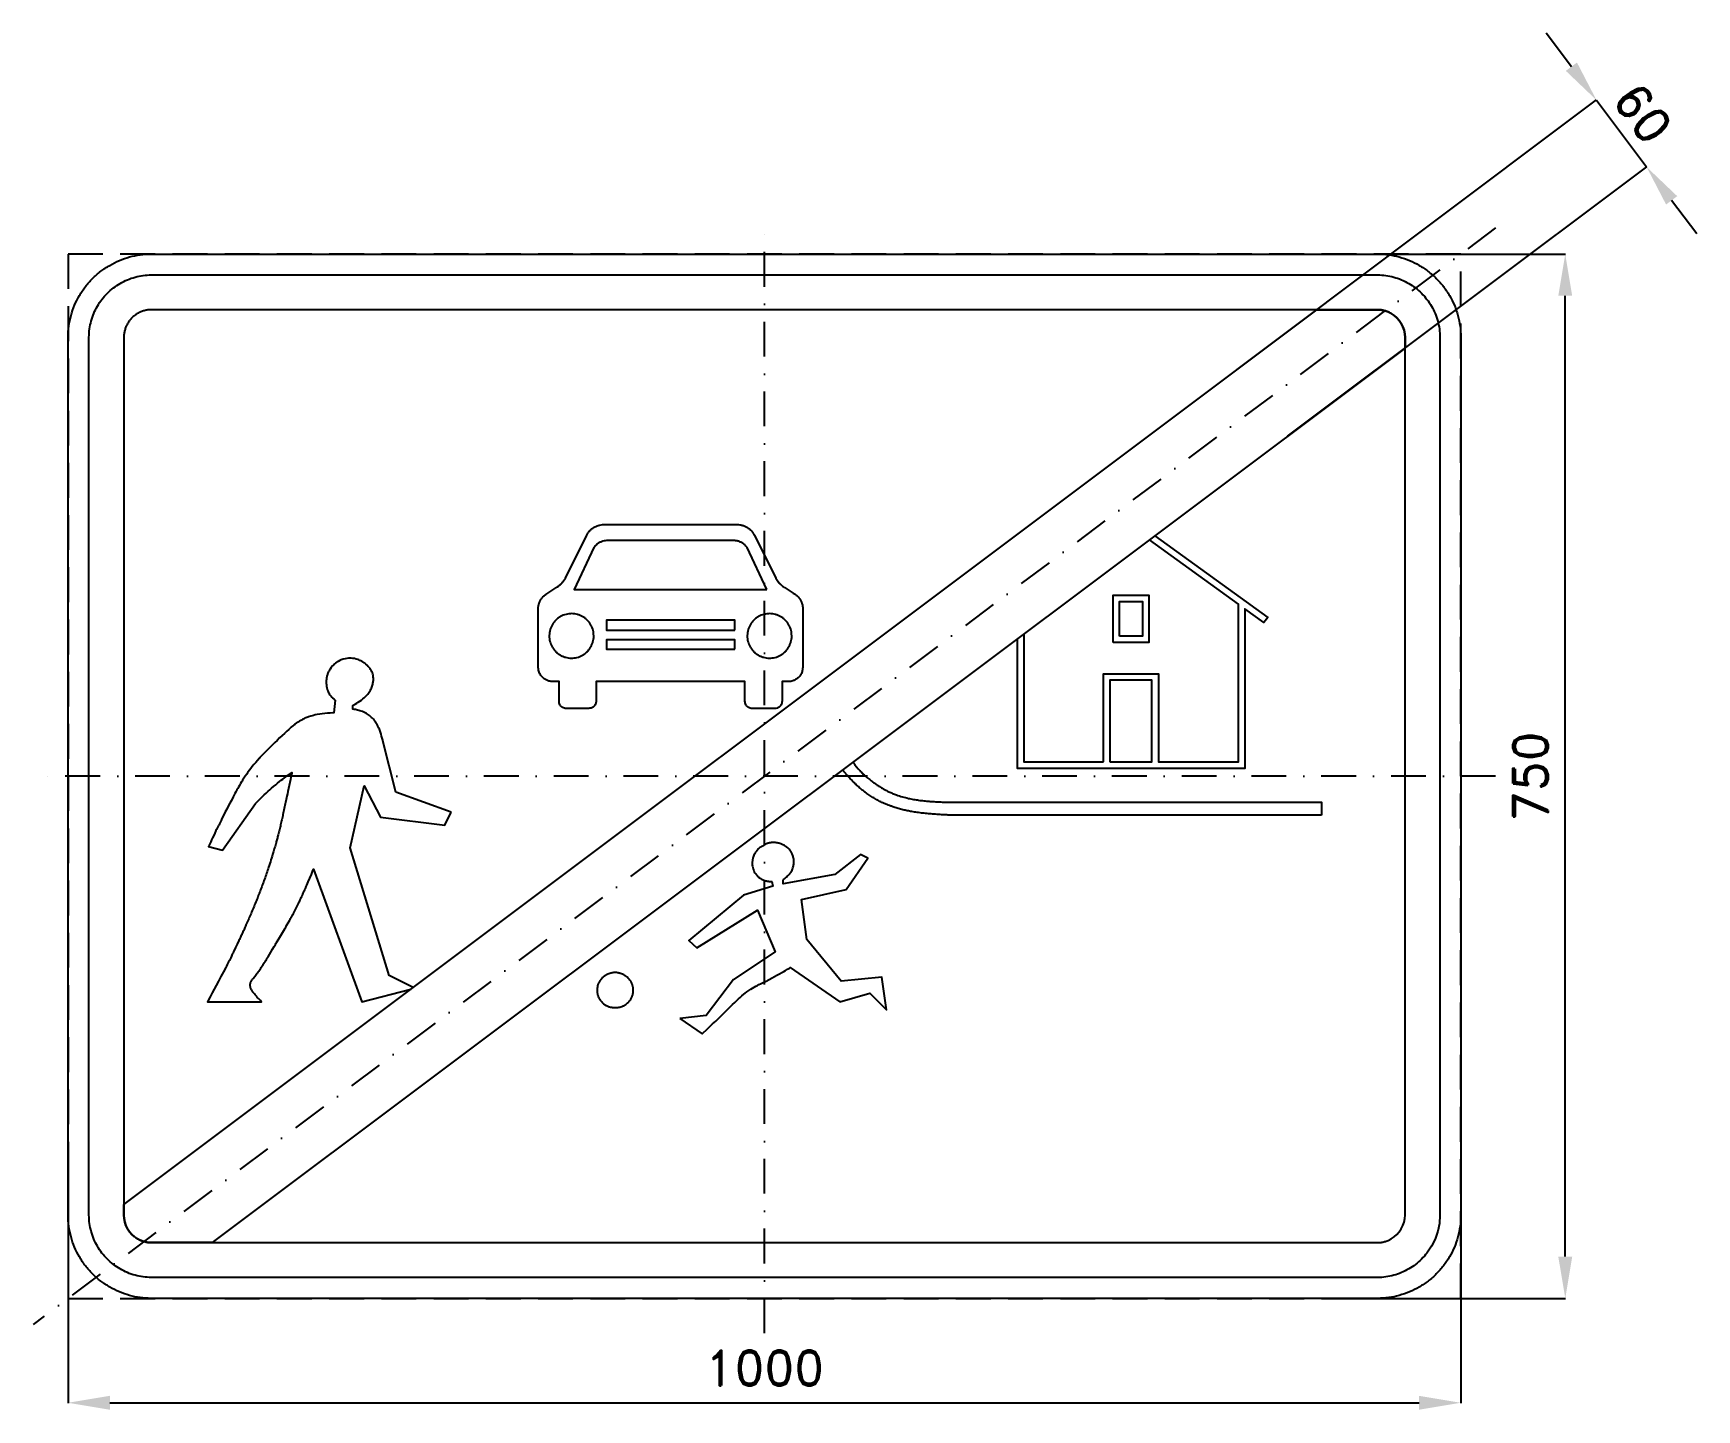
# Model space of a CAD drawing. Header units: millimetres. Extents: x -525 to 669, y -455 to 534.
import ezdxf

# ---------------------------------------------------------------- set-up
doc = ezdxf.new("R2010")
doc.units = ezdxf.units.MM
doc.header["$LTSCALE"] = 5
doc.linetypes.add('ČERCHOVANÁX2', pattern=[2, 1, -0.5, 0, -0.5])
doc.linetypes.add('ČÁRKOVANÁX2', pattern=[1.5, 1, -0.5])
doc.layers.add('Kóty', color=2, linetype='Continuous')
doc.layers.add('Značka', color=7, linetype='Continuous')
doc.styles.get("Standard").update_dxf_attribs({"font": 'romand.shx', "height": 25})
doc.dimstyles.get("Standard").update_dxf_attribs({"dimtxt": 25, "dimasz": 30, "dimexe": 0.18, "dimexo": 0.0625, "dimgap": 12.5, "dimtad": 1, "dimdec": 0, "dimzin": 0, "dimdsep": 46, "dimtxsty": 'Standard', "dimcen": 0.09, "dimadec": 0, "dimazin": 0, "dimtfac": 1, "dimtdec": 0, "dimtofl": 0, "dimtmove": 0, "dimatfit": 3, "dimfxl": 1, "dimtolj": 1, "dimtzin": 0, "dimarcsym": 0})

msp = doc.modelspace()

# ---------------------------------------------------------------- texts
at = {"layer": 'Kóty', "insert": (630.7106, 476.1006), "char_height": 25, "attachment_point": 5, "rotation": 306.8698869}
msp.add_mtext('\\A1;60', dxfattribs=at)

# ---------------------------------------------------------------- blocks, each defined once
blk = doc.blocks.new('*D0')
at = {"layer": 'Defpoints', "color": 0, "transparency": 16777216}
for p in [(386.5, 375), (575, 375), (402.7, -375)]:
    blk.add_point(p, dxfattribs=at)
at = {"layer": 'Kóty', "color": 0, "lineweight": -2, "transparency": 16777216}
for p, q in [((386.6, 375), (575.2, 375)), ((575, -345), (575, 345)), ((402.8, -375), (575.2, -375))]:
    blk.add_line(p, q, dxfattribs=at)
at = {"layer": 'Kóty', "color": 0, "transparency": 16777216}
for points in [[(570, 345), (580, 345), (575, 375)], [(570, -345), (580, -345), (575, -375)]]:
    blk.add_solid(points, dxfattribs=at)
at = {"layer": 'Kóty', "color": 0, "transparency": 16777216, "insert": (550, 0), "char_height": 25, "attachment_point": 5, "rotation": 90}
blk.add_mtext('\\A1;750', dxfattribs=at)
blk = doc.blocks.new('*D1')
at = {"layer": 'Defpoints', "color": 0, "transparency": 16777216}
for p in [(500, -242.4), (-500, -272), (500, -450)]:
    blk.add_point(p, dxfattribs=at)
at = {"layer": 'Kóty', "color": 0, "lineweight": -2, "transparency": 16777216}
for p, q in [((500, -242.4), (500, -450.2)), ((-500, -272), (-500, -450.2)), ((-470, -450), (470, -450))]:
    blk.add_line(p, q, dxfattribs=at)
at = {"layer": 'Kóty', "color": 0, "transparency": 16777216}
for points in [[(-470, -445), (-470, -455), (-500, -450)], [(470, -445), (470, -455), (500, -450)]]:
    blk.add_solid(points, dxfattribs=at)
at = {"layer": 'Kóty', "color": 0, "transparency": 16777216, "insert": (0, -425), "char_height": 25, "attachment_point": 5}
blk.add_mtext('\\A1;1000', dxfattribs=at)

# ---------------------------------------------------------------- dimensions: what is measured, and where the dimension line sits
at = {"layer": 'Kóty'}
dim = msp.add_linear_dim(base=(575, 375), p1=(402.7041, -375), p2=(386.543, 375), angle=90, dimstyle='Standard', dxfattribs=at)
dim.commit()
dim.dimension.update_dxf_attribs({"geometry": '*D0', "text_midpoint": (550, 0)})
dim = msp.add_linear_dim(base=(500, -450), p1=(-500, -271.9728), p2=(500, -242.355), dimstyle='Standard', dxfattribs=at)
dim.commit()
dim.dimension.update_dxf_attribs({"geometry": '*D1', "text_midpoint": (0, -425)})

# ---------------------------------------------------------------- linework, layer by layer
at = {"layer": 'Kóty'}
for p, q in [((579.4042, 509.5528), (561.4042, 533.5528)), ((339.5427, 292.1568), (597.5482, 485.6608)), ((375.5426, 244.157), (633.548, 437.661)), ((669.404, 389.553), (651.404, 413.553))]:
    msp.add_line(p, q, dxfattribs=at)
msp.add_lwpolyline([(597.4042, 485.5528), (633.404, 437.553)], dxfattribs=at)
for points in [[(583.4042, 512.5528), (575.4042, 506.5528), (597.4042, 485.5528)], [(655.404, 416.553), (647.404, 410.553), (633.404, 437.553)]]:
    msp.add_solid(points, dxfattribs=at)
at = {"layer": 'Značka', "color": 6, "linetype": 'ČERCHOVANÁX2', "ltscale": 5}
msp.add_line((525, 393.75), (-525, -393.75), dxfattribs=at)
for points in [[(0, -400), (0, 400)], [(525, 0), (-525, 0)]]:
    msp.add_lwpolyline(points, dxfattribs=at)
at = {"layer": 'Značka', "color": 5}
for points in [[(-440, -375), (-440.24, -374.999), (-440.47, -374.998, -0.0321778), (-448.22, -374.455, -0.0354441), (-455.83, -372.873, -0.0362736), (-463.2, -370.384, -0.0344121), (-470.14, -366.883, -0.0337101), (-476.6, -362.571, -0.0340833), (-482.43, -357.426, -0.0342091), (-487.58, -351.604, -0.0342289), (-491.88, -345.136, -0.0340264), (-495.36, -338.191, -0.0334163), (-497.87, -330.832, -0.0341134), (-499.48, -323.215, -0.0367486), (-500, -315.471), (-500, -315.236), (-500, -315), (-500, 315), (-500, 315.236), (-500, 315.471, -0.0321795), (-499.46, 323.219, -0.0354563), (-497.87, 330.832, -0.0362667), (-495.38, 338.195, -0.0344283), (-491.88, 345.136, -0.0337327), (-487.57, 351.603, -0.034076), (-482.43, 357.426, -0.034198), (-476.6, 362.576, -0.0342084), (-470.14, 366.883, -0.034041), (-463.19, 370.359, -0.0334151), (-455.83, 372.873, -0.0341264), (-448.22, 374.481, -0.0367402), (-440.47, 374.998), (-440.24, 374.999), (-440, 375), (440, 375), (440.24, 374.999), (440.47, 374.998, -0.032176), (448.22, 374.455, -0.0354529), (455.83, 372.873, -0.0362606), (463.2, 370.384, -0.0344037), (470.14, 366.883, -0.0337135), (476.6, 362.571, -0.0340917), (482.43, 357.426, -0.0341856), (487.58, 351.604, -0.0342456), (491.88, 345.136, -0.0340273), (495.36, 338.191, -0.0333729), (497.87, 330.832, -0.0341419), (499.48, 323.215, -0.0367803), (500, 315.471), (500, 315.236), (500, 315), (500, -315), (500, -315.236), (500, -315.471, -0.0322106), (499.46, -323.219, -0.0353954), (497.87, -330.832, -0.0362515), (495.38, -338.195, -0.034424), (491.88, -345.136, -0.0337189), (487.57, -351.603, -0.0340785), (482.43, -357.426, -0.0342032), (476.6, -362.576, -0.0342398), (470.14, -366.883, -0.0340357), (463.19, -370.359, -0.0334142), (455.83, -372.873, -0.0341347), (448.22, -374.481, -0.0367462), (440.47, -374.998), (440.24, -374.999), (440, -375), (-440, -375)], [(-440, -375), (-440.24, -374.999), (-440.47, -374.998, -0.0321778), (-448.22, -374.455, -0.0354441), (-455.83, -372.873, -0.0362736), (-463.2, -370.384, -0.0344121), (-470.14, -366.883, -0.0337101), (-476.6, -362.571, -0.0340833), (-482.43, -357.426, -0.0342091), (-487.58, -351.604, -0.0342289), (-491.88, -345.136, -0.0340264), (-495.36, -338.191, -0.0334163), (-497.87, -330.832, -0.0341134), (-499.48, -323.215, -0.0367486), (-500, -315.471), (-500, -315.236), (-500, -315), (-500, 315), (-500, 315.236), (-500, 315.471, -0.0321795), (-499.46, 323.219, -0.0354563), (-497.87, 330.832, -0.0362667), (-495.38, 338.195, -0.0344283), (-491.88, 345.136, -0.0337327), (-487.57, 351.603, -0.034076), (-482.43, 357.426, -0.034198), (-476.6, 362.576, -0.0342084), (-470.14, 366.883, -0.034041), (-463.19, 370.359, -0.0334151), (-455.83, 372.873, -0.0341264), (-448.22, 374.481, -0.0367402), (-440.47, 374.998), (-440.24, 374.999), (-440, 375), (440, 375), (440.24, 374.999), (440.47, 374.998, -0.032176), (448.22, 374.455, -0.0354529), (455.83, 372.873, -0.0362606), (463.2, 370.384, -0.0344037), (470.14, 366.883, -0.0337135), (476.6, 362.571, -0.0340917), (482.43, 357.426, -0.0341856), (487.58, 351.604, -0.0342456), (491.88, 345.136, -0.0340273), (495.36, 338.191, -0.0333729), (497.87, 330.832, -0.0341419), (499.48, 323.215, -0.0367803), (500, 315.471), (500, 315.236), (500, 315), (500, -315), (500, -315.236), (500, -315.471, -0.0322106), (499.46, -323.219, -0.0353954), (497.87, -330.832, -0.0362515), (495.38, -338.195, -0.034424), (491.88, -345.136, -0.0337189), (487.57, -351.603, -0.0340785), (482.43, -357.426, -0.0342032), (476.6, -362.576, -0.0342398), (470.14, -366.883, -0.0340357), (463.19, -370.359, -0.0334142), (455.83, -372.873, -0.0341347), (448.22, -374.481, -0.0367462), (440.47, -374.998), (440.24, -374.999), (440, -375), (-440, -375)], [(-440, -360), (-440.18, -359.999), (-440.35, -359.999, -0.0321796), (-446.16, -359.592, -0.0354445), (-451.87, -358.405, -0.036268), (-457.4, -356.538, -0.034425), (-462.6, -353.912, -0.0337284), (-467.45, -350.678, -0.0340851), (-471.82, -346.82, -0.0342169), (-475.68, -342.453, -0.0342177), (-478.91, -337.602, -0.0340356), (-481.52, -332.393, -0.0334423), (-483.41, -326.874, -0.034154), (-484.61, -321.161, -0.0367489), (-485, -315.353), (-485, -315.177), (-485, -315), (-485, 315), (-485, 315.177), (-485, 315.353, -0.0321885), (-484.59, 321.164, -0.0354761), (-483.41, 326.874, -0.0362831), (-481.54, 332.397, -0.0344295), (-478.91, 337.602, -0.0337327), (-475.68, 342.452, -0.0340793), (-471.82, 346.82, -0.034196), (-467.45, 350.682, -0.0342452), (-462.6, 353.912, -0.0340487), (-457.39, 356.519, -0.0334148), (-451.87, 358.405, -0.0341222), (-446.16, 359.611, -0.0367394), (-440.35, 359.999), (-440.18, 360), (-440, 360), (440, 360), (440.18, 359.999), (440.35, 359.999, -0.0321901), (446.16, 359.592, -0.0354333), (451.87, 358.405, -0.0362606), (457.4, 356.538, -0.0344001), (462.6, 353.912, -0.0337217), (467.45, 350.678, -0.0340516), (471.82, 346.82, -0.0342117), (475.68, 342.453, -0.0342162), (478.91, 337.602, -0.0340393), (481.52, 332.393, -0.0333982), (483.41, 326.874, -0.0341347), (484.61, 321.161, -0.0367067), (485, 315.353), (485, 315.177), (485, 315), (485, -315), (485, -315.177), (485, -315.353), (484.59, -321.164), (483.41, -326.874), (481.54, -332.397), (478.91, -337.602), (475.68, -342.452, -0.0340776), (471.82, -346.82, -0.0342295), (467.45, -350.682, -0.0342299), (462.6, -353.912, -0.034048), (457.39, -356.519, -0.0334148), (451.87, -358.405, -0.0341185), (446.16, -359.611, -0.0367444), (440.35, -359.999), (440.18, -360), (440, -360), (-440, -360)], [(-440, -335), (440, -335), (440.08, -335), (440.16, -334.999, 0.0321789), (442.74, -334.818, 0.0354579), (445.28, -334.291, 0.0362767), (447.73, -333.461), (450.05, -332.294), (452.2, -330.857), (454.14, -329.142), (455.86, -327.201), (457.29, -325.045), (458.45, -322.73), (459.29, -320.277), (459.83, -317.738), (460, -315.157), (460, -315.079), (460, -315), (460, 315), (460, 315.079), (460, 315.157), (459.82, 317.74), (459.29, 320.277), (458.46, 322.732), (457.29, 325.045), (455.86, 327.201), (454.14, 329.142), (452.2, 330.859), (450.05, 332.294, 0.0340541), (447.73, 333.453, 0.0334086), (445.28, 334.291, 0.0341855), (442.74, 334.827, 0.0367465), (440.16, 334.999), (440.08, 335), (440, 335), (-440, 335), (-440.08, 335), (-440.16, 334.999, 0.032183), (-442.74, 334.818, 0.0354467), (-445.28, 334.291, 0.0362744), (-447.73, 333.461, 0.0344248), (-450.05, 332.294, 0.033755), (-452.2, 330.857, 0.0340968), (-454.14, 329.142, 0.034164), (-455.86, 327.201, 0.0342056), (-457.29, 325.045, 0.0340348), (-458.45, 322.73, 0.0334698), (-459.29, 320.277, 0.0341275), (-459.83, 317.738, 0.0367663), (-460, 315.157), (-460, 315.079), (-460, 315), (-460, -315), (-460, -315.079), (-460, -315.157), (-459.82, -317.74), (-459.29, -320.277), (-458.46, -322.732), (-457.29, -325.045), (-455.86, -327.201), (-454.14, -329.142), (-452.2, -330.859, 0.0342041), (-450.05, -332.294, 0.0340291), (-447.73, -333.453, 0.0334198), (-445.28, -334.291, 0.0341179), (-442.74, -334.827, 0.0367402), (-440.16, -334.999), (-440.08, -335), (440.08, -335)], [(-18.672, 180.705), (-17.563, 180.543, -0.0129764), (-16.46, 180.342, -0.0171912), (-15.517, 180.11, -0.021849), (-14.595, 179.805, -0.0250829), (-13.594, 179.371, -0.0210307), (-12.636, 178.846, -0.0200598), (-11.677, 178.225, -0.0203362), (-10.772, 177.529, -0.0198467), (-10.008, 176.851, -0.0230303), (-9.305, 176.11, -0.0233128), (-8.65, 175.288, -0.0191757), (-8.067, 174.413, -0.0100556), (-7.651, 173.712), (-7.255, 173), (8.066, 142.225), (10.081, 139.271), (10.414, 138.916), (10.751, 138.565, 0.00648991), (11.141, 138.174, 0.0080533), (11.542, 137.795, 0.00724542), (11.92, 137.458), (12.307, 137.131), (12.681, 136.827), (13.061, 136.532), (13.387, 136.29), (13.718, 136.056, 0.00914581), (14.333, 135.65), (14.957, 135.258), (20.72, 131.533, -0.00424504), (21.57, 130.972, -0.0126881), (22.401, 130.383, -0.0210036), (23.286, 129.658, -0.0253279), (24.1, 128.855, -0.023507), (24.774, 128.058, -0.0201797), (25.376, 127.204, -0.0176366), (25.889, 126.359, -0.0174209), (26.342, 125.481, -0.0163302), (26.68, 124.716, -0.0199405), (26.961, 123.93, -0.0233391), (27.233, 122.914, -0.0153746), (27.425, 121.879), (27.497, 121.408), (27.564, 120.936), (27.564, 78.384), (27.413, 77.113, -0.0211122), (27.191, 75.854, -0.0338308), (26.79, 74.495, -0.0404743), (26.194, 73.211, -0.0373877), (25.487, 72.131, -0.0318609), (24.637, 71.157, -0.0276848), (23.742, 70.329, -0.0274914), (22.761, 69.605, -0.0259502), (21.867, 69.067, -0.0314355), (20.919, 68.636, -0.0372162), (19.648, 68.248, -0.0246373), (18.337, 68.02, -0.00638596), (17.733, 67.947, -0.00214933), (17.129, 67.884), (12.616, 67.884), (12.616, 53.886, -0.014709), (12.503, 52.889, -0.0444232), (12.274, 51.915, -0.0794268), (11.584, 50.623, -0.0852275), (10.529, 49.624, -0.0826207), (9.048, 48.937, -0.0258815), (7.406, 48.57), (-8.807, 48.57, -0.0193052), (-10.145, 48.842, -0.059536), (-11.406, 49.313, -0.0769141), (-12.543, 50.171, -0.0811075), (-13.362, 51.33, -0.0635029), (-13.796, 52.57, -0.0205073), (-14.021, 53.886), (-14.021, 67.884), (-120.851, 67.884), (-120.851, 53.886, -0.014133), (-120.98, 52.902, -0.042593), (-121.219, 51.941, -0.079408), (-121.939, 50.619, -0.0859733), (-123.033, 49.604, -0.0788961), (-124.474, 48.937, -0.0248675), (-126.066, 48.57), (-142.278, 48.57, -0.0205264), (-143.679, 48.845, -0.0635846), (-144.993, 49.341, -0.0771901), (-146.099, 50.198, -0.0815768), (-146.886, 51.348, -0.064437), (-147.293, 52.581, -0.0207731), (-147.489, 53.886), (-147.489, 67.884), (-152.002, 67.884), (-152.739, 67.962), (-153.476, 68.057, -0.0241112), (-154.703, 68.292, -0.0366109), (-155.888, 68.674, -0.0308776), (-156.785, 69.09, -0.0243669), (-157.634, 69.605, -0.0281569), (-158.663, 70.371, -0.0292052), (-159.598, 71.25, -0.0339855), (-160.477, 72.285, -0.0399359), (-161.192, 73.436, -0.0417565), (-161.762, 74.764, -0.0338671), (-162.127, 76.165, -0.0178045), (-162.308, 77.271, -0.00595321), (-162.436, 78.384), (-162.436, 120.936, -0.00169105), (-162.354, 121.512, -0.00500037), (-162.263, 122.087, -0.0150936), (-162.072, 123.058, -0.0230818), (-161.809, 124.009, -0.0196414), (-161.537, 124.755, -0.0153457), (-161.215, 125.481, -0.0178118), (-160.736, 126.404, -0.0185506), (-160.191, 127.29, -0.0216249), (-159.551, 128.182, -0.0251357), (-158.831, 129.009, -0.0260853), (-157.986, 129.812, -0.0209967), (-157.069, 130.533), (-156.338, 131.044), (-155.592, 131.533), (-149.83, 135.258), (-149.189, 135.661), (-148.558, 136.079), (-148.243, 136.302), (-147.934, 136.532), (-147.534, 136.843), (-147.141, 137.163), (-146.736, 137.508), (-146.34, 137.864), (-145.934, 138.252), (-145.539, 138.652), (-145.245, 138.96), (-144.953, 139.271), (-142.939, 142.225), (-127.618, 173), (-127.306, 173.559), (-126.986, 174.114, -0.0164069), (-126.402, 175.034, -0.0249738), (-125.746, 175.9, -0.0212635), (-125.163, 176.549, -0.0168478), (-124.531, 177.152, -0.0195208), (-123.655, 177.885, -0.0202464), (-122.723, 178.546, -0.0234274), (-121.688, 179.165, -0.0272068), (-120.597, 179.677, -0.0281812), (-119.387, 180.1, -0.0228447), (-118.139, 180.397), (-117.172, 180.566), (-116.2, 180.705), (-18.672, 180.705)], [(1.636, 134.093), (-12.457, 164.314), (-12.882, 164.8), (-13.314, 165.28, 0.0177408), (-14.091, 166.068, 0.0276544), (-14.934, 166.782, 0.0244266), (-15.687, 167.305, 0.0194535), (-16.483, 167.76, 0.0181159), (-17.349, 168.18, 0.0187115), (-18.242, 168.535, 0.0183388), (-19.062, 168.8, 0.0210468), (-19.899, 168.999, 0.0214246), (-20.774, 169.135, 0.0179488), (-21.658, 169.203), (-22.345, 169.221), (-23.032, 169.222), (-111.84, 169.222), (-112.626, 169.219), (-113.41, 169.193), (-114.272, 169.113, 0.0208416), (-115.125, 168.967), (-115.932, 168.765), (-116.721, 168.503), (-117.568, 168.161, 0.0174549), (-118.39, 167.76, 0.0205563), (-119.227, 167.279, 0.0251797), (-120.015, 166.724, 0.0282089), (-120.902, 165.955, 0.0178988), (-121.717, 165.107), (-122.069, 164.712), (-122.415, 164.314), (-136.508, 134.093), (1.636, 134.093)], [(-122.551, 100.765, 0.00964589), (-122.721, 102.745, 0.0292488), (-123.042, 104.695, 0.0384773), (-123.673, 106.683, 0.034259), (-124.587, 108.566, 0.0331438), (-125.723, 110.322, 0.0343774), (-127.082, 111.906, 0.0346834), (-128.629, 113.309, 0.0343968), (-130.356, 114.487, 0.0343533), (-132.215, 115.441, 0.0344143), (-134.187, 116.132, 0.0344244), (-136.229, 116.573, 0.0344111), (-138.313, 116.73, 0.0343981), (-140.4, 116.627, 0.0344177), (-142.453, 116.24, 0.0343962), (-144.442, 115.601, 0.034402), (-146.325, 114.696, 0.0343963), (-148.082, 113.564, 0.0344377), (-149.666, 112.202, 0.0344108), (-151.069, 110.654, 0.0344036), (-152.247, 108.928, 0.0344108), (-153.202, 107.07, 0.0344307), (-153.893, 105.099, 0.0344175), (-154.334, 103.057, 0.0344227), (-154.491, 100.974, 0.0344361), (-154.389, 98.888, 0.034424), (-154.001, 96.835, 0.0344079), (-153.362, 94.846, 0.0344152), (-152.456, 92.964, 0.0344028), (-151.324, 91.208, 0.0344069), (-149.962, 89.624, 0.0344306), (-148.413, 88.221, 0.0344167), (-146.687, 87.043, 0.0344174), (-144.829, 86.089, 0.0344288), (-142.857, 85.398, 0.0344055), (-140.814, 84.957, 0.0344283), (-138.731, 84.8, 0.0344125), (-136.644, 84.903, 0.0344001), (-134.591, 85.29, 0.0344002), (-132.601, 85.929, 0.0344156), (-130.718, 86.834, 0.0344194), (-128.962, 87.966, 0.0343776), (-127.378, 89.328, 0.0344035), (-125.974, 90.876, 0.0345712), (-124.796, 92.602, 0.0344156), (-123.844, 94.459, 0.0337084), (-123.151, 96.431, 0.0344857), (-122.703, 98.475, 0.0373059), (-122.552, 100.556), (-122.552, 100.661), (-122.551, 100.765)], [(19.62, 100.765, 0.00961528), (19.45, 102.745, 0.0292486), (19.128, 104.695, 0.0385052), (18.498, 106.683, 0.0342462), (17.584, 108.566, 0.0331193), (16.448, 110.322, 0.0343666), (15.089, 111.906, 0.0346826), (13.542, 113.309, 0.034389), (11.815, 114.487, 0.0343533), (9.956, 115.441, 0.0344047), (7.984, 116.132, 0.0344244), (5.942, 116.573, 0.0344095), (3.858, 116.73, 0.0343967), (1.771, 116.627, 0.0344155), (-0.282, 116.24, 0.0343962), (-2.271, 115.601, 0.034402), (-4.155, 114.696, 0.0344121), (-5.911, 113.564, 0.0344377), (-7.495, 112.202, 0.0344108), (-8.898, 110.654, 0.0344277), (-10.076, 108.928, 0.0344236), (-11.031, 107.07, 0.0344171), (-11.722, 105.099, 0.034446), (-12.163, 103.057, 0.0344372), (-12.32, 100.974, 0.0344215), (-12.218, 98.888, 0.034424), (-11.83, 96.835, 0.0344358), (-11.191, 94.846, 0.0344152), (-10.285, 92.964, 0.0344273), (-9.153, 91.208, 0.0344069), (-7.791, 89.624, 0.0344306), (-6.242, 88.221, 0.0344253), (-4.517, 87.043, 0.0344103), (-2.658, 86.089, 0.0344245), (-0.686, 85.398, 0.0343993), (1.356, 84.957, 0.0344267), (3.44, 84.8, 0.0344125), (5.527, 84.903, 0.0344033), (7.58, 85.29, 0.0343903), (9.57, 85.929, 0.0344029), (11.453, 86.834, 0.0344203), (13.209, 87.966, 0.0343868), (14.793, 89.328, 0.0343707), (16.197, 90.876, 0.0345594), (17.375, 92.602, 0.0344156), (18.327, 94.459, 0.0337223), (19.02, 96.431, 0.0345142), (19.468, 98.475, 0.0372913), (19.619, 100.556), (19.619, 100.661), (19.62, 100.765)], [(-224.883, -25.95), (-264.778, -11.45), (-273.935, 25.354), (-273.992, 25.572), (-274.049, 25.789), (-274.453, 27.305), (-274.874, 28.817), (-275.295, 30.243, 0.00682084), (-275.749, 31.658, 0.00869977), (-276.239, 33.05, 0.0109243), (-276.784, 34.421, 0.00995795), (-277.257, 35.495, 0.0107686), (-277.775, 36.548, 0.0130492), (-278.374, 37.645, 0.0154557), (-279.034, 38.705), (-279.157, 38.89), (-279.281, 39.074), (-279.373, 39.189), (-279.464, 39.304), (-279.65, 39.531), (-279.838, 39.757), (-280.311, 40.312), (-280.796, 40.858), (-281.459, 41.565), (-282.15, 42.244), (-282.871, 42.895), (-283.622, 43.511), (-284.249, 43.984), (-284.897, 44.429), (-285.755, 44.956), (-286.64, 45.438), (-287.652, 45.935), (-288.691, 46.373), (-289.566, 46.688), (-290.455, 46.964), (-291.35, 47.215), (-292.251, 47.445), (-292.978, 47.621), (-293.707, 47.792), (-294.484, 47.974), (-295.261, 48.16), (-295.399, 48.193), (-295.537, 48.227), (-295.537, 50.759), (-295.365, 50.861), (-295.192, 50.964), (-293.978, 51.691), (-292.769, 52.429), (-291.62, 53.149), (-290.488, 53.895), (-289.379, 54.672), (-288.304, 55.494), (-287.476, 56.182), (-286.681, 56.908, 0.0172592), (-285.739, 57.87, 0.01775), (-284.866, 58.895, 0.0238804), (-283.817, 60.336, 0.0242267), (-282.91, 61.871, 0.0206486), (-282.252, 63.22, 0.0207882), (-281.707, 64.619, 0.0214722), (-281.276, 66.038, 0.0233598), (-280.973, 67.49, 0.0196582), (-280.824, 68.641, 0.0208388), (-280.769, 69.8, 0.0280556), (-280.828, 71.217, 0.0322671), (-281.057, 72.615, 0.0361412), (-281.508, 74.137, 0.0314809), (-282.16, 75.587, 0.0239428), (-282.818, 76.734, 0.0227557), (-283.579, 77.813, 0.0216323), (-284.427, 78.831, 0.0205156), (-285.358, 79.774), (-286.15, 80.478), (-286.984, 81.13, 0.0187897), (-288.063, 81.868), (-289.194, 82.526, 0.0201811), (-290.562, 83.201, 0.0205571), (-291.98, 83.763), (-293.153, 84.139), (-294.349, 84.427), (-295.546, 84.627), (-296.756, 84.731), (-297.725, 84.751), (-298.693, 84.701), (-299.913, 84.543), (-301.121, 84.3), (-302.504, 83.95, 0.0229348), (-303.855, 83.497, 0.0215014), (-304.967, 83.02), (-306.038, 82.454), (-307.072, 81.815, 0.0188406), (-308.055, 81.1), (-308.802, 80.481, 0.020702), (-309.499, 79.809, 0.0213489), (-310.292, 78.908), (-311.034, 77.96), (-311.878, 76.826, 0.0238221), (-312.645, 75.643, 0.0237474), (-313.186, 74.622, 0.0202331), (-313.636, 73.555, 0.0186413), (-314.006, 72.472, 0.019161), (-314.293, 71.364, 0.0167173), (-314.465, 70.466, 0.0193481), (-314.573, 69.559, 0.0196732), (-314.621, 68.416, 0.00710837), (-314.608, 67.27, 0.00510844), (-314.58, 66.288, 0.01383), (-314.515, 65.309, 0.0141911), (-314.422, 64.53, 0.0136033), (-314.286, 63.757, 0.0133592), (-314.118, 63.019, 0.0143129), (-313.911, 62.292), (-313.722, 61.735), (-313.499, 61.192), (-313.182, 60.545), (-312.833, 59.912), (-312.421, 59.192), (-311.976, 58.494), (-311.556, 57.924), (-311.104, 57.378), (-310.626, 56.841), (-310.13, 56.322), (-309.722, 55.916), (-309.304, 55.518), (-308.859, 55.106), (-308.403, 54.705), (-308.322, 54.636), (-308.241, 54.567), (-309.259, 45.438), (-309.546, 45.425), (-309.832, 45.412), (-311.813, 45.314), (-313.792, 45.188), (-315.638, 45.036), (-317.48, 44.837), (-319.285, 44.597), (-321.081, 44.296), (-322.492, 44.014), (-323.894, 43.684), (-325.616, 43.208), (-327.313, 42.645, 0.021469), (-329.908, 41.597, 0.0219897), (-332.403, 40.328, 0.0169622), (-334.421, 39.12, 0.0133542), (-336.361, 37.792, 0.0107771), (-338.256, 36.371, 0.00908415), (-340.093, 34.876), (-341.531, 33.64), (-342.942, 32.373), (-344.66, 30.777), (-346.36, 29.162), (-348.174, 27.429), (-349.981, 25.688), (-351.466, 24.243), (-352.946, 22.792), (-354.414, 21.348), (-355.876, 19.899), (-357.037, 18.739), (-358.203, 17.582), (-359.665, 16.147, 0.00884206), (-361.101, 14.686, 0.0102441), (-362.6, 13.038), (-364.059, 11.352), (-365.291, 9.923), (-366.512, 8.486), (-367.716, 7.021), (-368.894, 5.533), (-369.816, 4.328), (-370.701, 3.098, 0.00764918), (-371.749, 1.527), (-372.79, -0.049), (-373.766, -1.452), (-374.732, -2.861, 0.00959958), (-375.503, -4.076), (-376.239, -5.314), (-376.965, -6.571), (-377.675, -7.836), (-378.237, -8.86), (-378.793, -9.887), (-379.485, -11.177), (-380.172, -12.469), (-381.469, -14.939), (-382.763, -17.411), (-383.853, -19.478), (-384.944, -21.545), (-386.03, -23.624), (-387.108, -25.708), (-387.966, -27.382), (-388.803, -29.066), (-389.815, -31.191, -0.00668306), (-390.843, -33.308, -0.00597412), (-391.9, -35.34), (-392.963, -37.368, 0.00591318), (-393.815, -39.08), (-394.638, -40.806), (-395.459, -42.541), (-396.275, -44.277), (-396.928, -45.674), (-397.581, -47.071), (-398.283, -48.562), (-398.991, -50.049), (-399.117, -50.312), (-399.243, -50.575), (-389.069, -53.131), (-365.432, -19.588), (-365.225, -19.383), (-365.019, -19.178), (-363.56, -17.724), (-362.099, -16.271), (-360.682, -14.878), (-359.252, -13.497), (-357.805, -12.125), (-356.343, -10.769), (-355.167, -9.7), (-353.972, -8.652), (-352.467, -7.384), (-350.951, -6.129), (-349.582, -4.988), (-348.201, -3.864), (-347.055, -2.976), (-345.893, -2.109), (-344.728, -1.255), (-343.558, -0.407), (-342.611, 0.278), (-341.665, 0.964), (-340.643, 1.713), (-339.626, 2.468), (-339.444, 2.604), (-339.262, 2.74), (-339.331, 2.421), (-339.399, 2.102), (-339.535, 1.464), (-339.67, 0.826), (-340.012, -0.773), (-340.356, -2.372), (-340.815, -4.511), (-341.271, -6.65), (-341.729, -8.804), (-342.186, -10.958), (-342.553, -12.696), (-342.917, -14.435), (-343.374, -16.634), (-343.829, -18.833, -0.00143939), (-344.754, -23.219, -0.00191154), (-345.707, -27.599, -0.00190718), (-346.526, -31.242, -0.00213904), (-347.373, -34.879, -0.00231457), (-348.248, -38.497, -0.00245166), (-349.157, -42.107, -0.00225305), (-349.904, -44.974, -0.00275828), (-350.68, -47.834, -0.00317357), (-351.684, -51.374, -0.00204256), (-352.725, -54.903, -0.0028988), (-354.329, -60.177, -0.00424552), (-356.008, -65.428, -0.00380458), (-357.462, -69.757, -0.00327671), (-358.977, -74.066, -0.00295684), (-360.531, -78.334, -0.00289155), (-362.136, -82.583, -0.00232252), (-363.443, -85.951, -0.00242672), (-364.783, -89.306, -0.00253648), (-366.487, -93.46, -0.00143521), (-368.224, -97.6, -0.00129971), (-369.877, -101.493, -0.00222953), (-371.559, -105.375, -0.00200178), (-372.973, -108.571, -0.00155176), (-374.409, -111.756, -0.00141318), (-375.856, -114.919, -0.00158408), (-377.321, -118.073), (-378.503, -120.584), (-379.692, -123.092), (-381.185, -126.223, -0.00290946), (-382.704, -129.342, -0.00390328), (-384.718, -133.343, -0.00186938), (-386.778, -137.32), (-388.495, -140.601), (-390.223, -143.875), (-391.958, -147.135), (-393.7, -150.39), (-395.097, -152.994), (-396.496, -155.597), (-397.986, -158.37), (-399.474, -161.144), (-399.737, -161.636), (-400, -162.128), (-361.101, -162.128), (-361.193, -162.025), (-361.286, -161.923), (-361.944, -161.197), (-362.605, -160.473), (-363.25, -159.769), (-363.893, -159.064), (-364.548, -158.339), (-365.192, -157.604), (-365.71, -156.994), (-366.218, -156.375), (-366.76, -155.695), (-367.282, -155), (-367.374, -154.874), (-367.465, -154.747), (-367.5, -154.69), (-367.534, -154.633), (-367.606, -154.515), (-367.676, -154.396), (-367.861, -154.08), (-368.04, -153.762), (-368.282, -153.309), (-368.509, -152.848), (-368.72, -152.374, -0.0147223), (-368.905, -151.889), (-369.029, -151.508, -0.017579), (-369.128, -151.119, -0.0244901), (-369.209, -150.654, -0.0282147), (-369.241, -150.183, -0.0516311), (-369.164, -149.278, -0.0403186), (-368.922, -148.398, -0.0277141), (-368.623, -147.661, -0.0204931), (-368.255, -146.959, -0.0157851), (-367.818, -146.243, -0.0117241), (-367.342, -145.551), (-366.931, -144.992), (-366.509, -144.442), (-365.971, -143.752), (-365.432, -143.063, 0.00644002), (-363.523, -140.555, 0.00811132), (-361.689, -137.992, 0.00632969), (-360.28, -135.917, 0.00475201), (-358.918, -133.811, 0.00353986), (-357.624, -131.744, 0.0029142), (-356.356, -129.66), (-355.371, -128.01), (-354.396, -126.354), (-353.185, -124.287), (-351.968, -122.224, -0.00217863), (-350.305, -119.457), (-348.632, -116.695), (-347.229, -114.36), (-345.837, -112.019), (-344.442, -109.657, 0.00190888), (-343.061, -107.286), (-341.966, -105.376), (-340.886, -103.457, 0.00252677), (-339.552, -101.044, 0.00277928), (-338.245, -98.617, 0.00479847), (-336.289, -94.863, 0.00550093), (-334.411, -91.07, 0.00423261), (-332.914, -87.91, 0.00302352), (-331.464, -84.729, 0.00217971), (-330.05, -81.55, 0.00173976), (-328.661, -78.36), (-327.563, -75.806), (-326.473, -73.248), (-325.316, -70.527), (-324.154, -67.808), (-323.948, -67.328), (-323.742, -66.849), (-289.194, -162.128), (-253.9643, -152.9733)], [(400, -27.896), (131.637, -27.896), (131.018, -27.862), (130.399, -27.827, -0.00136781), (126.095, -27.577, -0.00309837), (121.793, -27.288, -0.00445058), (117.74, -26.964, -0.00590872), (113.695, -26.555, -0.00743906), (109.696, -26.055, -0.00915379), (105.716, -25.422, -0.00831116), (102.562, -24.819, -0.00893203), (99.43, -24.107, -0.0109348), (96.125, -23.23, -0.013154), (92.866, -22.195), (92.293, -21.996), (91.72, -21.795), (91.252, -21.631), (90.785, -21.465), (89.854, -21.125), (88.927, -20.771, -0.00959101), (86.63, -19.827, -0.00930446), (84.37, -18.797, -0.0123188), (81.398, -17.303, -0.0125166), (78.505, -15.663, -0.012465), (75.671, -13.886, -0.0119895), (72.927, -11.973, -0.0100875), (70.782, -10.35, -0.0113599), (68.709, -8.637, -0.0120744), (66.202, -6.368, -0.00604812), (63.777, -4.008, -0.00583456), (61.632, -1.842, -0.0120655), (59.568, 0.397, -0.0118319), (57.928, 2.343, -0.0101988), (56.375, 4.361, -0.00128553), (56.1749, 4.6313, -0.00128553)], [(63.498, 10.1236, 0.000704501), (63.593, 9.992, 0.00980176), (64.954, 8.186), (66.094, 6.769), (67.273, 5.384, 0.00882929), (68.793, 3.697, 0.01078), (70.378, 2.072, 0.0159435), (72.909, -0.274, 0.012109), (75.569, -2.476, 0.00918405), (77.877, -4.249, 0.010364), (80.252, -5.93, 0.011062), (82.702, -7.524, 0.0111685), (85.22, -9.008, 0.009261), (87.279, -10.122, 0.00978463), (89.378, -11.157, 0.0121876), (92.049, -12.34, 0.0114492), (94.773, -13.396, 0.0168595), (99.02, -14.794, 0.0166885), (103.35, -15.904, 0.0126393), (107.013, -16.643, 0.0100938), (110.705, -17.215, 0.00816877), (114.445, -17.669, 0.00666825), (118.198, -18.012, 0.00419131), (121.227, -18.23, 0.00307036), (124.259, -18.404, 0.00204687), (127.494, -18.559), (130.73, -18.696), (131.301, -18.72), (131.873, -18.743), (400, -18.743), (400, -27.896)], [(-60.7, -174.073), (-44.705, -185), (-44.373, -184.692), (-44.041, -184.384), (-41.713, -182.208), (-39.397, -180.021), (-37.19, -177.924), (-34.991, -175.818), (-32.8, -173.702), (-30.615, -171.58), (-28.874, -169.882), (-27.143, -168.173), (-25.002, -166.029), (-22.843, -163.903), (-21.379, -162.511), (-19.902, -161.133), (-18.659, -159.978), (-17.406, -158.833), (-16.131, -157.704), (-14.831, -156.605), (-13.771, -155.747), (-12.689, -154.917, -0.00949801), (-11.301, -153.919, -0.00915877), (-9.876, -152.974), (-8.589, -152.174), (-7.279, -151.413), (-6.176, -150.803), (-5.062, -150.214), (-3.936, -149.639), (-2.804, -149.077), (-1.894, -148.635), (-0.979, -148.202), (0.171, -147.672), (1.315, -147.132, 0.0115946), (3.426, -146.042), (5.508, -144.896), (7.248, -143.941), (8.989, -142.985), (10.72, -142.017), (12.446, -141.038), (13.817, -140.254), (15.185, -139.464), (16.625, -138.624), (18.061, -137.778), (18.313, -137.629), (18.564, -137.48), (54.15, -162.128), (75.753, -155.765), (87.702, -167.709), (84.39, -144.341), (55.169, -147.132), (30.512, -117.398), (26.705, -88.445), (58.717, -81.325), (74.216, -58.973), (68.891, -56.181), (50.579, -70.657), (13.477, -77.256), (13.477, -74.467), (13.58, -74.375), (13.684, -74.284), (14.399, -73.657), (15.115, -73.031), (15.78, -72.444), (16.434, -71.846), (17.063, -71.241), (17.668, -70.613), (18.132, -70.096), (18.577, -69.562), (19.11, -68.864, 0.0244688), (19.583, -68.126, 0.0451609), (20.251, -66.69, 0.0318051), (20.695, -65.161, 0.0226412), (20.953, -63.822, 0.0235982), (21.086, -62.47, 0.0239102), (21.102, -61.099, 0.0234187), (20.988, -59.731), (20.817, -58.661, 0.0211367), (20.56, -57.609, 0.0265432), (20.136, -56.362, 0.0257524), (19.583, -55.165, 0.0327509), (18.74, -53.753, 0.0351941), (17.715, -52.469, 0.0291925), (16.728, -51.488, 0.0254848), (15.639, -50.62, 0.0239014), (14.464, -49.844, 0.023636), (13.222, -49.183, 0.0192991), (12.188, -48.73, 0.0202428), (11.121, -48.361, 0.0235868), (9.769, -48.014, 0.019396), (8.39, -47.784, 0.0174896), (7.219, -47.664, 0.0232758), (6.043, -47.64, 0.0210348), (5.079, -47.699, 0.0201591), (4.122, -47.836, 0.0188999), (3.193, -48.038, 0.0176645), (2.28, -48.308, 0.0168885), (1.571, -48.565, 0.0238983), (0.887, -48.877, 0.0199415), (0.08, -49.338), (-0.718, -49.818), (-1.43, -50.207, 0.0113546), (-2.139, -50.599, 0.0157161), (-2.7, -50.951), (-3.242, -51.333), (-3.759, -51.73), (-4.255, -52.152), (-4.635, -52.506), (-4.992, -52.881), (-5.409, -53.376), (-5.806, -53.887), (-6.331, -54.575, 0.0208476), (-6.819, -55.288, 0.0220744), (-7.191, -55.937), (-7.512, -56.614), (-7.802, -57.32), (-8.051, -58.041), (-8.224, -58.633), (-8.364, -59.233), (-8.497, -59.987), (-8.599, -60.747), (-8.718, -61.84, 0.025294), (-8.76, -62.936, 0.0243646), (-8.712, -63.835), (-8.586, -64.729), (-8.403, -65.608), (-8.158, -66.47), (-7.923, -67.144), (-7.65, -67.803), (-7.264, -68.606), (-6.823, -69.38, 0.0228423), (-6.218, -70.283, 0.0250698), (-5.53, -71.123, 0.0208271), (-4.884, -71.79, 0.0174885), (-4.189, -72.407, 0.0164076), (-3.45, -72.987, 0.0171457), (-2.675, -73.515), (-2.036, -73.901), (-1.379, -74.259, 0.0164498), (-0.556, -74.66, 0.0280823), (0.298, -74.986, 0.0192894), (0.859, -75.146, 0.0148504), (1.429, -75.268), (1.925, -75.351), (2.424, -75.418), (2.937, -75.476), (3.451, -75.528), (3.869, -75.569), (4.286, -75.612), (4.734, -75.664), (5.181, -75.721), (5.259, -75.731), (5.337, -75.742), (6.12, -79.031), (-14.963, -85.393), (-54.359, -117.919), (-48.514, -123.242), (-5.049, -96.321), (7.633, -126.056), (-22.323, -146.114), (-41.889, -171.778), (-60.7, -174.073)], [(-94.252, -153.73), (-94.252, -153.673), (-94.252, -153.616), (-94.253, -153.204), (-94.259, -152.791), (-94.271, -152.385), (-94.296, -151.98), (-94.333, -151.582), (-94.388, -151.186), (-94.443, -150.885), (-94.519, -150.589), (-94.637, -150.253), (-94.772, -149.923), (-94.955, -149.471), (-95.137, -149.02), (-95.295, -148.647), (-95.46, -148.278), (-95.631, -147.917), (-95.812, -147.561), (-95.962, -147.285), (-96.12, -147.014), (-96.325, -146.689), (-96.546, -146.375), (-96.898, -145.943), (-97.279, -145.536), (-97.579, -145.236), (-97.889, -144.946), (-98.191, -144.68), (-98.5, -144.424), (-98.743, -144.231), (-98.988, -144.041), (-99.292, -143.81), (-99.598, -143.583), (-99.98, -143.307), (-100.37, -143.042), (-100.711, -142.824), (-101.061, -142.619), (-101.42, -142.427), (-101.787, -142.25), (-102.083, -142.122), (-102.386, -142.013), (-102.766, -141.909), (-103.147, -141.808, -0.0177636), (-103.625, -141.646), (-104.102, -141.479, 0.0190926), (-104.514, -141.364), (-104.932, -141.273), (-105.349, -141.194), (-105.768, -141.13), (-106.097, -141.091), (-106.427, -141.061), (-106.764, -141.038, 0.0128444), (-107.102, -141.028), (-107.16, -141.028), (-107.218, -141.028), (-107.276, -141.028), (-107.335, -141.028), (-107.451, -141.03), (-107.568, -141.035, 0.00509922), (-107.87, -141.051, 0.00682314), (-108.172, -141.074, 0.0103263), (-108.587, -141.119, 0.00994817), (-109, -141.18, 0.00917876), (-109.42, -141.257, 0.00747302), (-109.836, -141.348, 0.00861225), (-110.169, -141.43, 0.0153233), (-110.498, -141.528, 0.0103524), (-110.892, -141.67, -0.0145311), (-111.287, -141.808, -0.0139849), (-111.744, -141.935, 0.0191865), (-112.199, -142.067, 0.024968), (-112.576, -142.213, 0.0137908), (-112.942, -142.389), (-113.303, -142.579), (-113.656, -142.783), (-113.93, -142.954), (-114.2, -143.132), (-114.52, -143.354), (-114.837, -143.583), (-115.204, -143.856), (-115.565, -144.135), (-115.865, -144.377), (-116.157, -144.627), (-116.446, -144.893), (-116.721, -145.173), (-116.939, -145.415), (-117.145, -145.666), (-117.361, -145.957), (-117.559, -146.26), (-117.593, -146.317), (-117.628, -146.375), (-117.674, -146.421), (-117.72, -146.467), (-117.807, -146.56), (-117.891, -146.655), (-118.092, -146.897), (-118.282, -147.148), (-118.513, -147.49), (-118.723, -147.845), (-118.917, -148.206), (-119.095, -148.574), (-119.228, -148.871), (-119.358, -149.17), (-119.522, -149.543), (-119.664, -149.923), (-119.769, -150.325), (-119.847, -150.735), (-119.918, -151.118), (-119.984, -151.5), (-120.045, -151.901), (-120.095, -152.304), (-120.129, -152.627), (-120.154, -152.951), (-120.176, -153.34), (-120.183, -153.73), (-120.173, -154.19), (-120.141, -154.65), (-120.103, -155.034), (-120.054, -155.417), (-119.999, -155.801), (-119.933, -156.184), (-119.875, -156.49), (-119.817, -156.796), (-119.751, -157.183), (-119.664, -157.563), (-119.498, -158.02), (-119.295, -158.466), (-119.126, -158.838), (-118.953, -159.206), (-118.763, -159.569), (-118.556, -159.924), (-118.378, -160.205), (-118.183, -160.473), (-117.909, -160.795), (-117.628, -161.111), (-117.334, -161.475), (-117.042, -161.841), (-116.778, -162.142), (-116.501, -162.431), (-116.216, -162.717), (-115.923, -162.996), (-115.687, -163.21), (-115.445, -163.418), (-115.145, -163.666), (-114.837, -163.903), (-114.458, -164.167), (-114.066, -164.41), (-113.724, -164.602), (-113.375, -164.782), (-113.015, -164.957), (-112.649, -165.121), (-112.349, -165.248), (-112.048, -165.375), (-111.671, -165.538, 0.0276611), (-111.287, -165.677, 0.0327474), (-110.814, -165.785), (-110.333, -165.859), (-109.917, -165.927), (-109.503, -165.997), (-109.086, -166.058), (-108.667, -166.108), (-108.339, -166.141), (-108.01, -166.167), (-107.614, -166.189, 0.00966003), (-107.218, -166.196, 0.0116173), (-106.74, -166.186, 0.00969429), (-106.262, -166.156, 0.00684736), (-105.848, -166.118, 0.00544558), (-105.434, -166.069, 0.00529154), (-105.015, -166.012, 0.00624255), (-104.598, -165.945), (-104.269, -165.887, -0.00444605), (-103.94, -165.83, 0.00301161), (-103.54, -165.765, 0.0277659), (-103.147, -165.677, 0.0335528), (-102.686, -165.51), (-102.235, -165.31), (-101.863, -165.15), (-101.493, -164.99), (-101.133, -164.82), (-100.78, -164.637), (-100.505, -164.487), (-100.235, -164.33), (-99.912, -164.124), (-99.598, -163.903), (-99.226, -163.617), (-98.866, -163.316), (-98.559, -163.048), (-98.257, -162.774), (-97.948, -162.488), (-97.645, -162.196), (-97.403, -161.957), (-97.158, -161.719), (-96.842, -161.424), (-96.546, -161.111, 0.0355409), (-96.275, -160.738), (-96.039, -160.337), (-95.848, -159.99), (-95.666, -159.64), (-95.492, -159.28), (-95.328, -158.914), (-95.2, -158.616), (-95.075, -158.316), (-94.92, -157.941), (-94.772, -157.563), (-94.61, -157.108), (-94.48, -156.643), (-94.401, -156.263), (-94.344, -155.878), (-94.303, -155.494), (-94.276, -155.109), (-94.263, -154.803), (-94.256, -154.497), (-94.253, -154.172), (-94.252, -153.847), (-94.252, -153.788), (-94.252, -153.73)]]:
    msp.add_lwpolyline(points, format="xyb", dxfattribs=at)
at = {"layer": 'Značka', "color": 6, "linetype": 'ČÁRKOVANÁX2', "ltscale": 5}
msp.add_lwpolyline([(-500, -375), (500, -375), (500, 375), (-500, 375)], close=True, dxfattribs=at)
at = {"layer": 'Značka', "color": 1}
msp.add_lwpolyline([(-440, -335), (-440.08, -335), (-440.16, -334.999), (-440.2894, -334.9992), (-440.4188, -334.9989, -0.00786507), (-440.9363, -334.9878, -0.00794745), (-441.4532, -334.9604, -0.00973457), (-442.0978, -334.9059, -0.00926118), (-442.74, -334.827, -0.0092519), (-443.3817, -334.7267, -0.00965693), (-444.0191, -334.6023, -0.00881097), (-444.6519, -334.4565, -0.00669623), (-445.28, -334.291, -0.00667686), (-445.9025, -334.1115, -0.00876484), (-446.519, -333.9129, -0.00938014), (-447.1286, -333.6938, -0.00852507), (-447.73, -333.453, -0.00855406), (-448.3248, -333.1936, -0.00943288), (-448.9097, -332.913, -0.00897584), (-449.4848, -332.6127, -0.00717926), (-450.05, -332.294, -0.00711125), (-450.6052, -331.9624, -0.00879439), (-451.1495, -331.6133, -0.0077892), (-451.5765, -331.3211, -0.00794401), (-451.9941, -331.0156), (-452.0972, -330.9375), (-452.2, -330.859), (-454.14, -329.142), (-455.86, -327.201), (-457.29, -325.045), (-458.46, -322.732), (-459.29, -320.277), (-459.82, -317.74), (-460, -315.157), (-460, -315.079), (-460, -315), (-460, -307.5), (396.667, 335), (440, 335), (440.08, 335), (440.16, 334.999), (440.289, 334.999), (440.419, 334.999, -0.00778127), (440.936, 334.988, -0.00814325), (441.453, 334.96, -0.00965238), (442.098, 334.906, -0.00920906), (442.74, 334.827, -0.00912994), (443.382, 334.727), (444.019, 334.602), (444.652, 334.457), (445.28, 334.291), (445.902, 334.111), (446.519, 333.913), (447.129, 333.694), (447.73, 333.453), (448.325, 333.193), (448.91, 332.913), (449.371, 332.676), (449.825, 332.424), (449.938, 332.359), (450.05, 332.294), (452.2, 330.859), (454.14, 329.142), (455.86, 327.201), (457.29, 325.045), (458.46, 322.732), (459.29, 320.277), (459.82, 317.74), (460, 315.157), (460, 315.079), (460, 315), (460, 307.5), (-396.667, -335), (-440, -335)], format="xyb", dxfattribs=at)
at = {"layer": 'Značka', "color": 5}
for points in [[(243.459, 10.197), (243.459, 73.448), (282.853, 73.448), (282.853, 10.197), (340.279, 10.197), (340.279, 123.5), (276.4396, 169.8297)], [(280.246, 172.6846), (361.385, 113.849), (358.569, 110.301), (344.846, 120.212), (344.846, 5.608), (282.853, 5.608)], [(250.322, 96.061), (250.322, 130.123), (275.968, 130.123), (275.968, 96.061), (250.322, 96.061)], [(254.887, 100.65), (254.887, 125.534), (271.402, 125.534), (271.402, 100.65), (254.887, 100.65)], [(-21.348, 104.975), (-21.348, 112.115), (-113.525, 112.115), (-113.525, 104.975), (-21.348, 104.975)], [(-21.348, 91.261), (-21.348, 97.977), (-113.525, 97.977), (-113.525, 91.261), (-21.348, 91.261)], [(282.853, 5.608), (243.459, 5.608), (181.704, 5.608), (181.704, 98.7781)], [(186.27, 102.2026), (186.27, 10.197), (243.459, 10.197)], [(248.025, 10.197), (278.265, 10.197), (278.265, 68.884), (248.025, 68.884), (248.025, 10.197)], [(-252.1953, -151.6465), (-269.366, -143.063), (-297.571, -51.355), (-287.398, -6.885), (-275.708, -29.5), (-229.45, -35.083), (-224.883, -25.95)]]:
    msp.add_lwpolyline(points, dxfattribs=at)

msp.set_redraw_order([(e.dxf.handle, doc.entitydb.next_handle()) for e in msp.query("TEXT MTEXT ATTDEF DIMENSION ARC_DIMENSION")])  # texts and dimensions are drawn at this point

doc.saveas('drawing.dxf')
